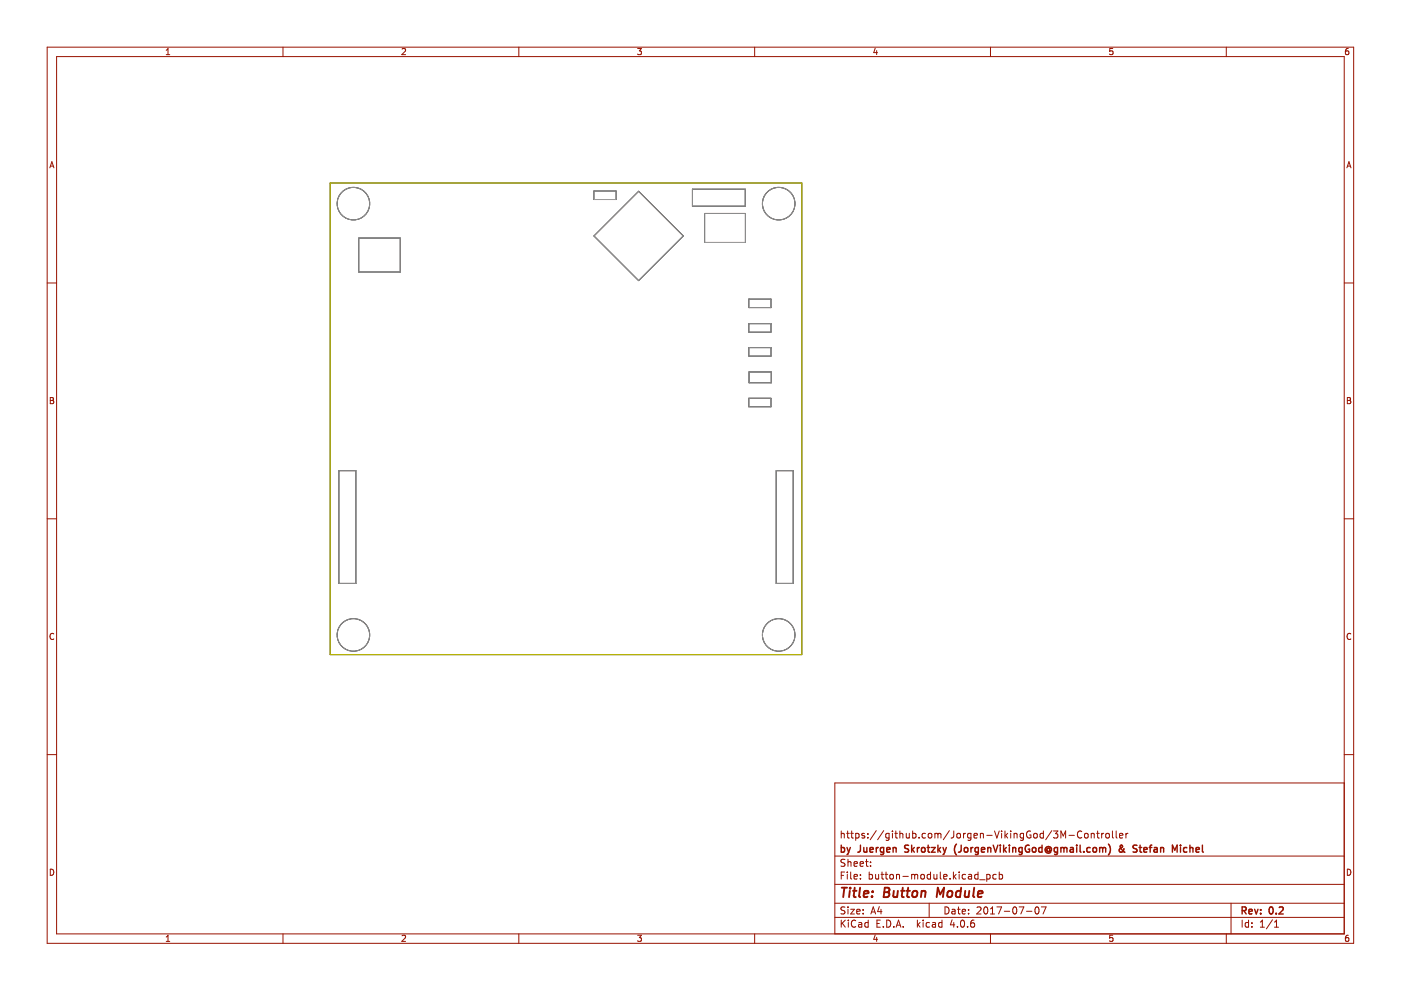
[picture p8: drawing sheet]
<svg xmlns="http://www.w3.org/2000/svg" width="297mm" height="210mm" viewBox="0 0 297 210" stroke-linecap="round" stroke-linejoin="round" font-family="sans-serif">
<g fill="none" stroke="#981200" stroke-width=".21">
<path d="M10 10h277v190h-277zM12 12h273v186h-273zM35.2 11.6h.8M35.2 10.7l.4-.4v1.3M60 10v2M85.2 10.4l.5-.1 .3 .4-.8 .9h.8M110 10v2M135.2 10.3h.8l-.4 .5 .3 .1v.6l-.2 .1-.5-.1M160 10v2M185.6 10.2l-.4 1h.9M185.9 10.7v.9M210 10v2"/>
<path d="M235.9 10.3h-.6l-.1 .6 .7-.1v.7l-.2 .1-.5-.1M260 10v2M285.9 10.3l-.4 .1-.2 .2-.1 .7 .3 .3 .4-.1v-.7h-.4l-.3 .2M10.6 35.6l.4-1.3 .4 1.3M10.7 35.2h.6M285.6 35.6l.4-1.3 .4 1.3M285.7 35.2h.6M10 60h2M285 60h2M10.7 84.3h.4l.2 .2-.2 .4 .2 .1 .1 .3-.2 .3h-.5zM10.7 84.9h.4M285.7 84.3h.4l.2 .2-.2 .4 .2 .1 .1 .3-.2 .3h-.5z"/>
<path d="M285.7 84.9h.4M10 110h2M285 110h2M11.4 134.4a.58 .58 0 0 0-.8 .5 .58 .58 0 0 0 .8 .6M286.4 134.4a.58 .58 0 0 0-.8 .5 .58 .58 0 0 0 .8 .6M10 160h2M178.4 176.2v1.5M178.4 176.8l.2-.1 .3 .1 .1 .9M179.5 176.7h.6M179.7 176.2v1.3l.4 .2M180.4 176.7h.5M180.6 176.2v1.3l.3 .2"/>
<path d="M181.4 176.8l.5-.1 .2 .3-.1 .6h-.6M181.4 176.7v1.5M183.3 176.8l-.4-.1-.2 .2 .1 .2 .5 .2v.3h-.6M184 177.5v.2M184 176.8v.1M185.8 176.1l-1.3 1.9M187.4 176.1l-1.3 1.9M188.5 176.8l-.4-.1-.3 .3 .1 .6h.6M188.5 176.7v1.2l-.3 .3-.3-.1M189.2 176.2v.1M189.2 176.7v1M189.7 176.7h.6"/>
<path d="M189.9 176.2v1.3l.4 .2M190.8 176.8l.2-.1 .4 .1v.9M190.8 176.2v1.5M192.1 176.7l.1 .9 .4 .1 .2-.2M192.8 176.7v1M193.5 176.8l.4-.1 .3 .3-.1 .6h-.6M193.5 176.2v1.5M194.9 177.5v.2M196.2 176.8l-.4-.1-.3 .3 .1 .6h.6M196.9 176.8l.2-.1 .4 .1 .1 .6-.2 .2-.3 .1-.2-.2zM198.2 176.8l.4-.1 .3 .2M198.2 176.7v1"/>
<path d="M198.9 176.9l.2-.2 .3 .1 .1 .9M198.9 176.9v.8M201.3 176.1l-1.3 1.9M202.2 176.2l-.1 1.3-.5 .2M202.9 176.8l.2-.1 .5 .1v.6l-.1 .2-.4 .1-.2-.2zM204.3 176.7v1M204.7 176.7l-.4 .3M205.9 176.8l-.5-.1-.3 .3 .2 .6h.6M205.9 176.7v1.2l-.3 .3-.4-.1M206.5 177.2l.7-.2-.1-.2-.4-.1-.2 .2 .1 .7h.5M207.9 176.8l.2-.1 .3 .1 .1 .9M207.9 176.7v1"/>
<path d="M209.2 177.1h1.2M210.9 176.2l.5 1.5 .5-1.5M212.4 176.2v.1M212.4 176.7v1M213.1 176.2v1.5M213.2 177.1l.4 .6M213.6 176.7l-.5 .6M214.3 176.2v.1M214.3 176.7v1M215 176.8l.2-.1 .4 .1v.9M215 176.7v1M217 176.8l-.4-.1-.3 .3 .1 .6h.6"/>
<path d="M217 176.7v1.2l-.3 .3-.3-.1M218.5 176.3a.7 .7 0 0 0-.9 .6 .7 .7 0 0 0 .9 .7l.1-.6h-.3M219.2 176.8l.2-.1 .5 .1v.6l-.1 .2-.4 .1-.2-.2zM221.2 176.8l-.4-.1-.3 .3 .1 .6h.6M221.2 176.2v1.5M223 176.1l-1.3 1.9M223.4 176.2h.9l-.5 .6 .4 .1v.6l-.2 .2-.6-.2M224.9 177.7v-1.5l.5 1.1 .5-1.1v1.5M226.6 177.1h1.2M229.4 176.3a.71 .71 0 0 0-1 .5 .71 .71 0 0 0 .7 .9l.3-.2M230 176.8l.2-.1 .4 .1 .1 .6-.1 .2-.4 .1-.2-.2zM231.4 176.8l.2-.1 .3 .1 .1 .9"/>
<path d="M231.4 176.7v1M232.5 176.7h.6M232.7 176.2v1.3l.4 .2M233.6 176.7v1M234 176.7l-.4 .3M234.5 176.8l.2-.1 .4 .1 .1 .6-.1 .2-.4 .1-.2-.2zM235.9 176.2v1.3l.2 .2M236.6 176.2v1.3l.3 .2M237.4 177.2l.7-.2-.1-.2-.4-.1-.2 .2v.7h.6M238.7 176.7v1M239.1 176.7l-.4 .3M285 166h-108v32"/>
<path d="M285 160h2M10.7 184.3a.66 .66 0 0 1 .7 .6 .66 .66 0 0 1-.7 .7zM35.2 198.7l.4-.4v1.3M35.2 199.6h.8M60 198v2M85.2 198.4l.5-.1 .3 .4-.8 .9h.8M110 198v2M135.2 198.3h.8l-.4 .5 .3 .1v.6l-.2 .1-.5-.1M160 198v2M177 194.5h108M177 191.5h108M177 187.5h108"/>
<path d="M177 181.5h108M178.4 195.1v1.5M178.4 185.6h.5M178.6 195.7l.6 .9M179.1 184.9h-.7v1.5M179.1 192.4l-.5-.1-.2 .1v.5l.6 .2 .1 .4-.2 .3-.6-.1M179.1 182.3l-.5-.1-.2 .1v.5l.6 .2 .1 .4-.2 .3-.6-.1M179.2 195.1l-.8 .8M179.6 184.9v.1M179.6 185.4v1M179.8 182.2v1.5M179.8 192.3v.1"/>
<path d="M179.8 192.8v1M179.8 182.8l.2-.1 .4 .1v.9M179.9 195.1v.1M179.9 195.6v1M180.4 192.8h.7l-.7 1h.7M180.4 184.9v1.3l.2 .2M181.1 183.2l.7-.2-.1-.2-.4-.1-.2 .2v.7h.6M181.1 185.9l.7-.2-.1-.2-.4-.1-.2 .2v.7h.6M181.4 195.2a.71 .71 0 0 0-1 .5 .71 .71 0 0 0 .7 .9l.3-.2M181.6 193.3l.8-.2-.1-.2-.4-.1-.3 .2 .1 .7h.6M182.1 195.7h.5l.1 .9M182.4 183.2l.7-.2-.1-.2-.4-.1-.2 .2v.7h.6"/>
<path d="M182.4 186.2v.2M182.4 185.5v.1M182.7 195.9l-.5 .1-.2 .2 .2 .4 .5-.1M183 193.6v.2M183 192.9v.1M183.5 182.7h.6M183.7 182.2v1.3l.4 .2M184.1 195.7l-.5-.1-.2 .3 .1 .6h.6M184.1 195.1v1.5M184.3 185.5l.4-.1 .3 .3-.1 .6h-.6M184.3 184.9v1.5M184.6 183.5v.2"/>
<path d="M184.6 182.8v.1M184.6 193.8l.5-1.5 .5 1.5M184.8 193.4h.7M185.6 198.2l-.4 1h.9M185.6 185.4l.1 .9 .4 .1 .2-.2M185.9 198.7v.9M185.9 195.8h.5M186.3 185.4v1M186.4 192.2l-.3 1.1h.9M186.6 195.1h-.7v1.5h.7M186.8 192.8v1M186.8 185.4h.6"/>
<path d="M187 184.9v1.3l.4 .2M187.3 196.4v.2M187.6 185.4h.6M187.9 184.9v1.3l.3 .2M188 195.1a.76 .76 0 0 1 .9 .7 .76 .76 0 0 1-.9 .8zM188.7 185.5l.2-.1 .5 .1v.6l-.1 .2-.4 .1-.2-.2zM189.5 196.4v.2M190 196.6l.5-1.5 .5 1.5M190.1 185.5l.2-.1 .3 .1 .1 .9M190.1 185.4v1M190.1 196.2h.8M191.4 185.8h1.2"/>
<path d="M191.5 196.4v.2M193.3 185.5l.4-.1 .2 .2M193.3 185.4v1M193.9 185.6l.2-.2 .4 .1 .1 .9M193.9 185.6v.8M194.5 195.1v1.5M194.6 196l.5 .6M195.1 195.6l-.6 .6M195.3 185.5l.2-.1 .4 .1 .1 .6-.1 .2-.4 .1-.2-.2zM195.7 195.1v.1M195.7 195.6v1M197 191.5v3"/>
<path d="M197.1 195.7l-.5-.1-.2 .3 .1 .6h.6M197.3 185.5l-.4-.1-.3 .3 .1 .6h.6M197.3 184.9v1.5M197.7 195.7h.6l.1 .9M198 185.4l.1 .9 .3 .1 .2-.2M198.4 195.9l-.5 .1-.3 .2 .3 .4 .5-.1M198.6 185.4v1M199.4 184.9v1.3l.2 .2M199.7 195.7l-.4-.1-.3 .3 .1 .6h.6M199.7 195.1v1.5M200.1 185.9l.7-.2-.1-.2-.4-.1-.2 .2v.7h.6M200.4 192.3a.76 .76 0 0 1 .8 .7 .76 .76 0 0 1-.8 .8z"/>
<path d="M201.4 186.2v.2M201.9 192.9h.5l.1 .9M201.9 195l-.4 1.1h.9M202.1 184.9v1.5M202.2 195.6v1M202.3 185.8l.4 .6M202.5 193.1l-.5 .1-.2 .2 .2 .4 .5-.1M202.7 185.4l-.6 .6M203 192.8h.6M203 196.4v.2M203.2 192.3v1.3l.4 .2M203.4 184.9v.1"/>
<path d="M203.4 185.4v1M203.8 195.2l.2-.1a.8 .8 0 0 1 .5 .7 .8 .8 0 0 1-.5 .8l-.4-.6zM204 193.3l.7-.2-.1-.2-.4-.1-.2 .2 .1 .7h.5M204.7 185.5l-.4-.1-.3 .3 .1 .6h.6M205.1 196.4v.2M205.4 193.6v.2M205.4 192.9v.1M205.4 185.5h.5l.1 .9M206 185.7l-.5 .1-.2 .2 .2 .4 .5-.1M206.5 195.1l-.4 .1a1.01 1.01 0 0 0 0 1.4l.5-.2v-.5l-.2-.2h-.5l-.1 .2M207.1 192.4l.6-.1 .3 .4-.9 1.1h.9M207.4 185.5l-.5-.1-.3 .3 .2 .6h.6"/>
<path d="M207.4 184.9v1.5M207.7 186.5h1.2M208.7 192.4l.2-.1a.8 .8 0 0 1 .6 .7 .8 .8 0 0 1-.6 .8l-.3-.6zM209.2 185.5l.4-.1 .3 .3-.1 .6h-.6M209.2 185.4v1.5M210 198v2M210 193.8h.9M210 192.7l.4-.4v1.5M211.2 185.5l-.4-.1-.3 .3 .1 .6h.6M211.4 192.3h1l-.7 1.5M211.9 185.5l.4-.1 .3 .3-.2 .6h-.5M211.9 184.9v1.5"/>
<path d="M212.9 193.2h1.2M214.9 192.4l.2-.1a.8 .8 0 0 1 .5 .7 .8 .8 0 0 1-.5 .8l-.4-.6zM216.1 192.3h1l-.7 1.5M217.6 193.2h1.2M219.6 192.4l.2-.1a.8 .8 0 0 1 .5 .7 .8 .8 0 0 1-.5 .8l-.4-.6zM220.8 192.3h1l-.7 1.5M235.9 198.3h-.6l-.1 .6h.7v.6l-.2 .1-.5-.1M260 198v2M261 191.5v6.5M263.4 195.1v1.5M264.7 195.7l-.4-.1-.3 .3 .1 .6h.6M264.7 195.1v1.5"/>
<path d="M265.4 196.4v.2M265.4 195.7v.1M267.2 196.6h.9M267.2 195.5l.4-.4v1.5M269.8 195l-1.3 1.9M270.2 196.6h.9M270.2 195.5l.4-.4v1.5M285.7 184.3a.66 .66 0 0 1 .7 .6 .66 .66 0 0 1-.7 .7zM285.9 198.3l-.4 .1-.2 .2-.1 .7 .3 .3 .4-.1v-.6l-.4-.1-.3 .2"/>
</g>
<g fill="none" stroke="#981200" stroke-width=".3">
<path d="M178.4 179.2v1.5M178.4 179.8l.4-.1 .3 .3-.2 .6h-.5M179.6 179.7l.3 1M180.3 179.7l-.4 1M182.4 179.2v1.3l-.5 .2M183.1 179.7l.1 .9 .4 .1 .2-.2M183.8 179.7v1M185.8 179.7v1M186.2 179.7l-.4 .3M187.4 179.8l-.5-.1-.3 .3 .2 .6h.6M187.4 179.7v1.2l-.3 .3-.4-.1M189.4 179.8l.2-.1 .3 .1 .1 .9"/>
<path d="M189.4 179.7v1M192.6 179.3l-.5-.1-.2 .1v.5l.6 .2 .1 .4-.2 .3-.6-.1M193.3 179.2v1.5M193.9 179.7l-.6 .6M194.5 179.7v1M194.9 179.7l-.4 .3M195.4 179.8l.2-.1 .5 .1v.6l-.1 .2-.4 .1-.2-.2zM196.6 179.7h.5M196.8 179.2v1.3l.3 .2M197.5 179.7h.8l-.8 1h.8M198.9 179.2v1.5M199.4 179.7l-.5 .6"/>
<path d="M199.9 179.7l.4 1M200.6 179.7l-.3 1M202.8 179a1.72 1.72 0 0 0 0 2.3M203.8 179.2l-.1 1.3-.5 .2M204.5 179.8l.2-.1 .4 .1 .1 .6-.1 .2-.4 .1-.2-.2zM205.9 179.7v1M206.3 179.7l-.4 .3M207.4 179.8l-.4-.1-.3 .3 .2 .6h.5M207.4 179.7v1.2l-.3 .3-.3-.1M209.4 179.8l.2-.1 .4 .1 .1 .9M209.4 179.7v1M210.6 179.2l.5 1.5 .5-1.5"/>
<path d="M212.1 179.2v.1M212.1 179.7v1M212.8 179.2v1.5M213.4 179.7l-.6 .6M214 179.2v.1M214 179.7v1M214.7 179.8l.2-.1 .4 .1 .1 .9M214.7 179.7v1M216.7 179.8l-.4-.1-.3 .3 .1 .6h.6M216.7 179.7v1.2l-.3 .3-.3-.1M218.2 179.3a.7 .7 0 0 0-.8 .6 .7 .7 0 0 0 .8 .7l.1-.6h-.3M218.9 179.8l.2-.1 .5 .1v.6l-.1 .2-.4 .1-.2-.2z"/>
<path d="M220.9 179.8l-.4-.1-.3 .3 .2 .6h.5M220.9 179.2v1.5M222.6 180a.36 .36 0 0 0-.6-.1 .36 .36 0 0 0 0 .6 .36 .36 0 0 0 .6-.1M222.6 179.8v.6M224.2 179.8l-.4-.1-.3 .3 .1 .6h.6M224.2 179.7v1.2l-.3 .3-.3-.1M224.9 179.8l.5-.1 .2 .2M224.9 179.7v1M225.6 179.9l.2-.2 .3 .1 .1 .9M225.6 179.9v.8M226.9 179.8h.6l.1 .9M228.3 179.2v.1"/>
<path d="M228.3 179.7v1M229 179.2v1.3l.2 .2M231.1 179.8l-.4-.1-.3 .3 .2 .6h.5M231.8 179.8l.2-.1 .4 .1 .1 .6-.1 .2-.4 .1-.2-.2zM233.1 179.8l.5-.1 .2 .2M233.1 179.7v1M233.8 179.9l.2-.2 .4 .1v.9M233.8 179.9v.8M235 179a1.72 1.72 0 0 1 0 2.3M238.3 179.9l-.3 .6a.41 .41 0 0 1-.6 .1 .41 .41 0 0 1 0-.6l.6-.5-.2-.3-.2 .1a1.44 1.44 0 0 0 .9 1.4M241.1 179.3l-.6-.1-.3 .3 .2 .3 .6 .3v.4l-.2 .2-.6-.1M241.5 179.7h.6"/>
<path d="M241.7 179.2v1.3l.4 .2M243.6 179.7h.6M244.2 179.2l-.3 .2v1.3M244.7 179.8h.6l.1 .9M246.1 179.8l.2-.1 .3 .1 .1 .9M246.1 179.7v1M250.3 179.2v.1M250.3 179.7v1M251.6 179.8l-.4-.1-.3 .3 .2 .6h.5M252.3 179.8l.2-.1 .4 .1v.9M252.3 179.2v1.5M254.9 179.2v1.3l.2 .2"/>
<path d="M179.9 180.7l-.3 .5M184.4 180.2l.7-.2v-.2l-.5-.1-.2 .2 .1 .7h.6M188 180.2l.7-.2-.1-.2-.4-.1-.2 .2 .1 .7h.5M193.4 180.1l.5 .6M199 180.1l.4 .6M200.3 180.7l-.4 .5M208.1 180.2l.7-.2-.1-.2-.4-.1-.2 .2v.7h.6M212.9 180.1l.5 .6M222.6 180.4l.1 .1a.64 .64 0 0 0-.3-1.1 .64 .64 0 0 0-.8 .8 .72 .72 0 0 0 .4 .6 .72 .72 0 0 0 .8-.1M227.6 180l-.5 .1-.2 .2 .2 .4 .5-.1M229.8 180.5v.2M242.5 180.2l.7-.2-.1-.2-.4-.1-.2 .2 .1 .7h.5"/>
<path d="M245.4 180l-.5 .1-.3 .2 .3 .4 .5-.1M248.6 180.7v-1.5l.5 1.1 .5-1.1v1.5M253.6 180.2l.7-.2-.1-.2-.4-.1-.2 .2v.7h.6M263.4 193.1l.7-.1 .1-.2-.1-.4-.7-.1v1.5M263.7 193.1l.5 .7M264.8 193.3l.7-.2-.1-.2-.4-.1-.2 .2 .1 .7h.5M266 192.8l.4 1 .3-1M267.3 193.6v.2M267.3 192.9v.1M269.2 192.4l.2-.1a.8 .8 0 0 1 .6 .7 .8 .8 0 0 1-.6 .8l-.2-.2-.1-.4zM270.6 193.6v.2M271.2 192.4l.6-.1 .3 .4-1 1.1h1"/>
</g>
<g fill="none" stroke="#981200" stroke-width=".4">
<path d="M178.5 188.2h1.1M179 188.2l-.2 2M180.2 188.9l-.2 1.3M180.3 188.2l-.1 .2M180.8 188.9h.8M181.2 188.2l-.2 1.7 .1 .2 .3 .1M182.4 188.2l-.3 1.7 .3 .3M183.1 189.5l1-.1v-.4l-.6-.1-.3 .3v.9h.7M184.9 190v.2M185 189v.2M187.5 189.2h.6M187.6 188.2h.7l.2 .2 .1 .4-.5 .4 .3 .1a.58 .58 0 0 1-.3 .9h-.8z"/>
<path d="M189.5 188.9v1.2l.4 .1 .3-.2M190.4 188.9l-.2 1.3M191 188.9h.8M191.4 188.2l-.2 1.7 .1 .2 .3 .1M192.2 188.9h.7M192.5 188.2l-.2 1.7 .1 .2 .4 .1M193.6 189.1l.1-.1a.5 .5 0 0 1 .8 .3l-.1 .5-.2 .3a.5 .5 0 0 1-.8-.3zM195.4 189.1l.3-.2 .5 .1-.1 1.2M195.4 188.9l-.1 1.3M198.6 190.2l.2-2 .5 1.4 .9-1.4-.3 2M201 189.1l.1-.1a.5 .5 0 0 1 .8 .3v.5l-.3 .3a.5 .5 0 0 1-.8-.3zM203.7 189a.66 .66 0 0 0-1 .3l-.1 .5 .2 .3h.7"/>
<path d="M203.8 188.2l-.3 2M204.7 188.9l-.1 1.2 .5 .1 .3-.2M205.5 188.9l-.2 1.3M206.5 188.2l-.2 1.7 .3 .3M207.3 189.5l1-.1v-.4l-.6-.1-.3 .3v.9h.7"/>
</g>
<g fill="none" stroke="#000" stroke-width=".21">
<path d="M70 38.8h100v100h-100zM76.1 50.5h8.8v7.2h-8.8zM125.9 40.5h4.7v1.8h-4.7zM135.4 40.6l9.5 9.4-9.5 9.5-9.5-9.5zM146.8 40.1h11.2v3.6h-11.2zM149.4 45.3h8.6v6.1h-8.6zM158.8 63.4h4.7v1.8h-4.7zM158.8 68.6h4.7v1.8h-4.7zM158.8 73.7h4.7v1.8h-4.7zM158.8 78.9h4.7v2.3h-4.7zM71.9 99.8h3.6v23.9h-3.6zM158.8 84.4h4.7v1.8h-4.7z"/>
<path d="M164.6 99.8h3.6v23.9h-3.6z"/>
<circle cx="74.9" cy="43.2" r="3.5"/>
<circle cx="165.1" cy="43.2" r="3.5"/>
<circle cx="74.9" cy="134.6" r="3.5"/>
<circle cx="165.1" cy="134.6" r="3.5"/>
</g>
<path d="M70 38.8h100v100h-100z" fill="none" stroke="#cdca00" stroke-width=".21"/>
<g fill="none" stroke="#969696" stroke-width=".21">
<path d="M76.1 50.5h8.8v7.2h-8.8zM125.9 40.5h4.7v1.8h-4.7zM135.4 40.6l9.5 9.4-9.5 9.5-9.5-9.5zM146.8 40.1h11.2v3.6h-11.2zM149.4 45.3h8.6v6.1h-8.6zM158.8 63.4h4.7v1.8h-4.7zM158.8 68.6h4.7v1.8h-4.7zM158.8 73.7h4.7v1.8h-4.7zM158.8 78.9h4.7v2.3h-4.7zM71.9 99.8h3.6v23.9h-3.6zM158.8 84.4h4.7v1.8h-4.7zM164.6 99.8h3.6v23.9h-3.6z"/>
<circle cx="74.9" cy="43.2" r="3.5"/>
<circle cx="165.1" cy="43.2" r="3.5"/>
<circle cx="74.9" cy="134.6" r="3.5"/>
<circle cx="165.1" cy="134.6" r="3.5"/>
</g>
</svg>
